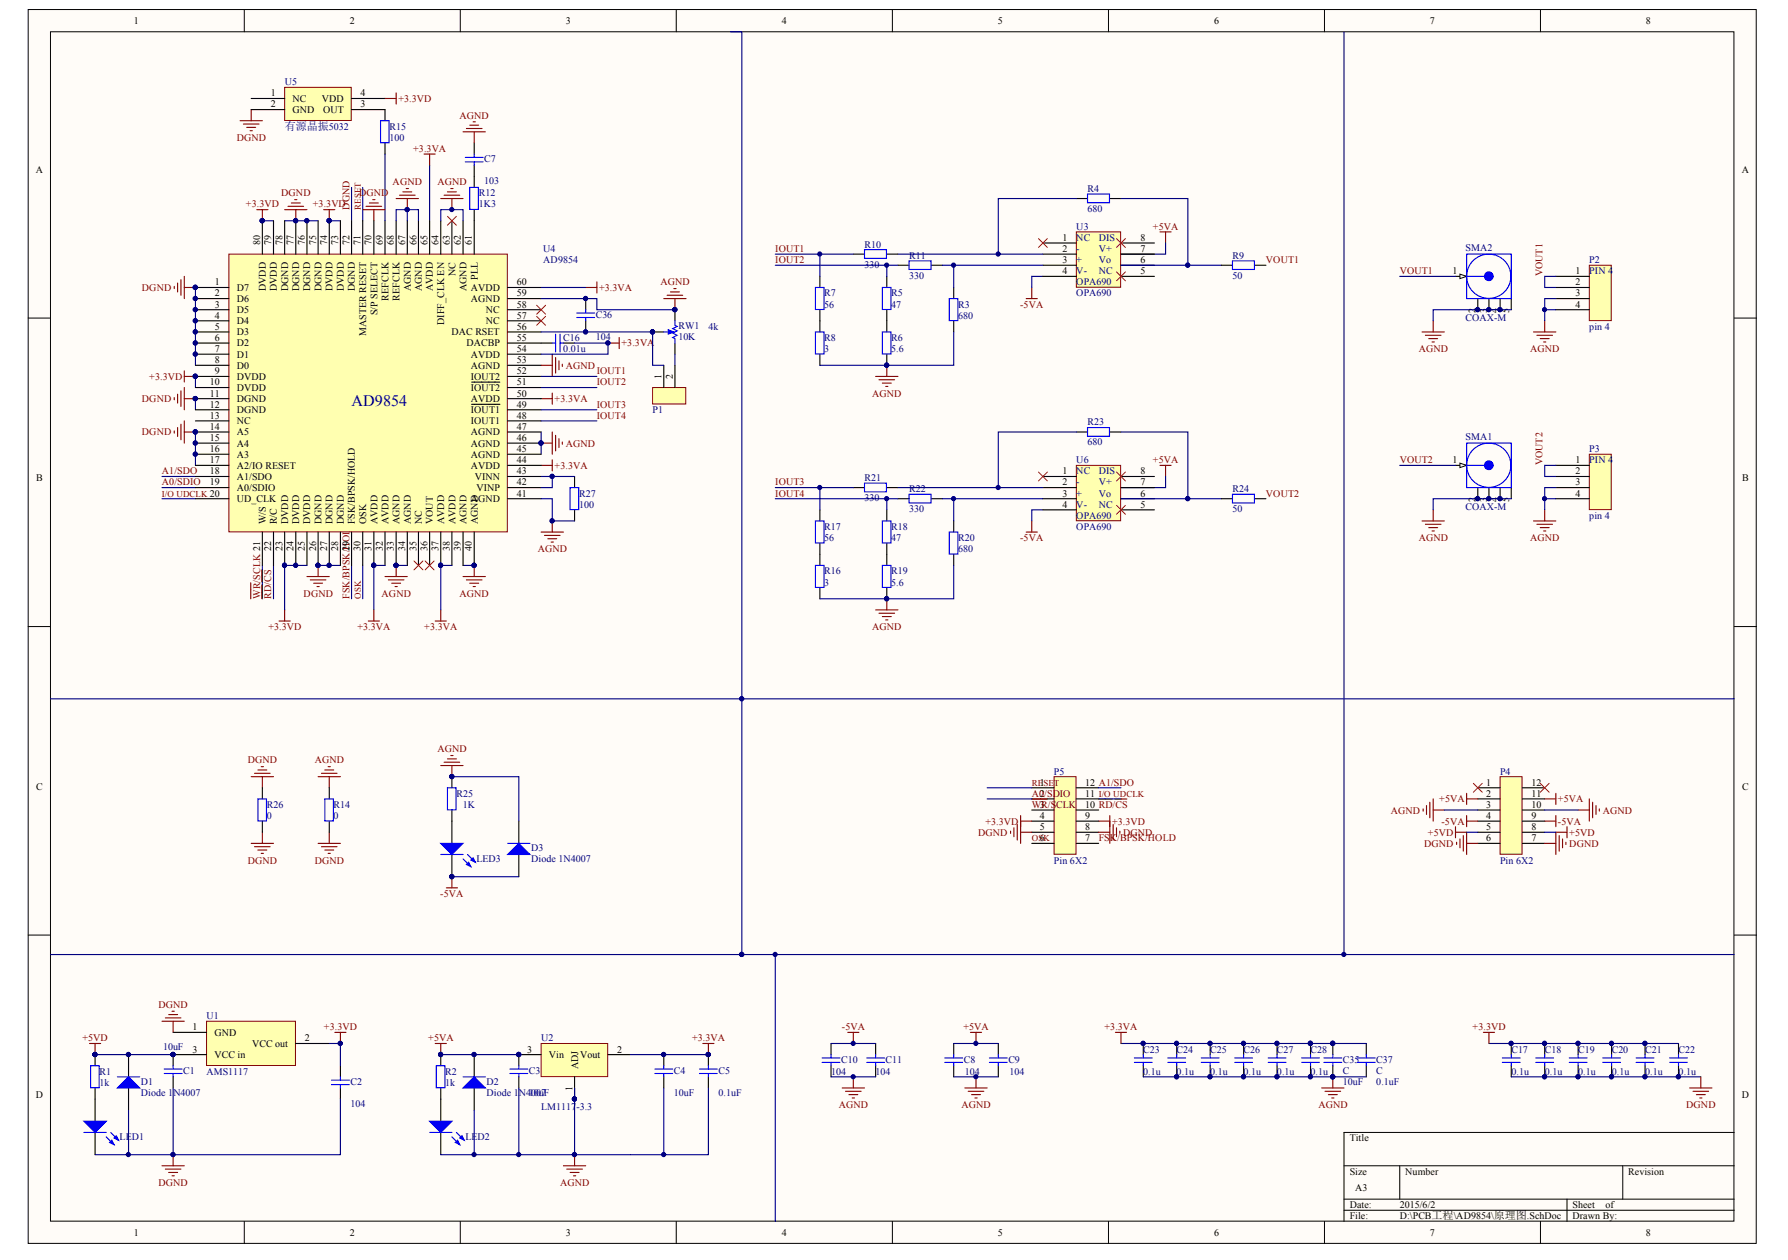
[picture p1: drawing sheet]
<svg xmlns="http://www.w3.org/2000/svg" width="287mm" height="202mm" viewBox="0 0 287 202" stroke-linecap="round" stroke-linejoin="round" font-family="sans-serif">
<defs><g id="words">
<text font-size="2.6" fill="#000080" x="56.4" y="65.2">AD9854</text>
<text font-size="1.8" fill="#000080" x="45.7" y="20.8">有源晶振5032</text>
<g font-size="1.6">
<text x="21.5" y="3.8">1</text>
<text x="56.1" y="3.8">2</text>
<text x="90.7" y="3.8">3</text>
<text x="125.4" y="3.8">4</text>
<text x="160.1" y="3.8">5</text>
<text x="194.7" y="3.8">6</text>
<text x="229.4" y="3.8">7</text>
<text x="264" y="3.8">8</text>
<text x="43.4" y="15.4">1</text>
<text x="43.4" y="17.2">2</text>
<text x="46.9" y="16.3">NC</text>
<text x="51.6" y="16.3">VDD</text>
<text x="57.8" y="17.2">3</text>
<text x="57.8" y="15.4">4</text>
<text x="46.9" y="18.1">GND</text>
<text x="51.8" y="18.1">OUT</text>
<text x="5.7" y="27.7">A</text>
<text x="279.4" y="27.7">A</text>
<text x="41.7" y="39.3" transform="rotate(-90 41.7 39.3)">80</text>
<text x="43.5" y="39.3" transform="rotate(-90 43.5 39.3)">79</text>
<text x="45.3" y="39.3" transform="rotate(-90 45.3 39.3)">78</text>
<text x="47.1" y="39.3" transform="rotate(-90 47.1 39.3)">77</text>
<text x="48.9" y="39.3" transform="rotate(-90 48.9 39.3)">76</text>
<text x="50.7" y="39.3" transform="rotate(-90 50.7 39.3)">75</text>
<text x="52.5" y="39.3" transform="rotate(-90 52.5 39.3)">74</text>
<text x="54.2" y="39.3" transform="rotate(-90 54.2 39.3)">73</text>
<text x="56.1" y="39.3" transform="rotate(-90 56.1 39.3)">72</text>
<text x="57.8" y="39.3" transform="rotate(-90 57.8 39.3)">71</text>
<text x="59.6" y="39.3" transform="rotate(-90 59.6 39.3)">70</text>
<text x="61.4" y="39.3" transform="rotate(-90 61.4 39.3)">69</text>
<text x="63.2" y="39.3" transform="rotate(-90 63.2 39.3)">68</text>
<text x="65" y="39.3" transform="rotate(-90 65 39.3)">67</text>
<text x="66.8" y="39.3" transform="rotate(-90 66.8 39.3)">66</text>
<text x="68.6" y="39.3" transform="rotate(-90 68.6 39.3)">65</text>
<text x="70.3" y="39.3" transform="rotate(-90 70.3 39.3)">64</text>
<text x="72.2" y="39.3" transform="rotate(-90 72.2 39.3)">63</text>
<text x="73.9" y="39.3" transform="rotate(-90 73.9 39.3)">62</text>
<text x="75.7" y="39.3" transform="rotate(-90 75.7 39.3)">61</text>
<text x="170.4" y="38.6">1</text>
<text x="170.4" y="40.4">2</text>
<text x="183" y="40.4">7</text>
<text x="183" y="38.6">8</text>
<text x="34.5" y="45.8">1</text>
<text x="34.5" y="47.5">2</text>
<text x="38" y="46.7">D7</text>
<text x="42.6" y="46.7" transform="rotate(-90 42.6 46.7)">DVDD</text>
<text x="44.4" y="46.7" transform="rotate(-90 44.4 46.7)">DVDD</text>
<text x="46.2" y="46.7" transform="rotate(-90 46.2 46.7)">DGND</text>
<text x="48" y="46.7" transform="rotate(-90 48 46.7)">DGND</text>
<text x="49.8" y="46.7" transform="rotate(-90 49.8 46.7)">DGND</text>
<text x="51.6" y="46.7" transform="rotate(-90 51.6 46.7)">DGND</text>
<text x="53.4" y="46.7" transform="rotate(-90 53.4 46.7)">DVDD</text>
<text x="55.2" y="46.7" transform="rotate(-90 55.2 46.7)">DVDD</text>
<text x="56.9" y="46.7" transform="rotate(-90 56.9 46.7)">DGND</text>
<text x="65.9" y="46.7" transform="rotate(-90 65.9 46.7)">AGND</text>
<text x="67.7" y="46.7" transform="rotate(-90 67.7 46.7)">AGND</text>
<text x="69.4" y="46.7" transform="rotate(-90 69.4 46.7)">AVDD</text>
<text x="73" y="44.2" transform="rotate(-90 73 44.2)">NC</text>
<text x="74.8" y="46.7" transform="rotate(-90 74.8 46.7)">AGND</text>
<text x="75.5" y="46.7">AVDD</text>
<text x="76.6" y="44.9" transform="rotate(-90 76.6 44.9)">PLL</text>
<text x="82.9" y="47.5">59</text>
<text x="82.9" y="45.8">60</text>
<text x="170.4" y="42.2">3</text>
<text x="170.4" y="44">4</text>
<text x="183" y="44">5</text>
<text x="183" y="42.2">6</text>
<text x="233" y="44">1</text>
<text x="252.7" y="44">1</text>
<text x="252.7" y="45.8">2</text>
<text x="252.7" y="47.5">3</text>
<text x="34.5" y="49.4">3</text>
<text x="34.5" y="51.1">4</text>
<text x="34.5" y="52.9">5</text>
<text x="38" y="48.4">D6</text>
<text x="38" y="50.2">D5</text>
<text x="38" y="52">D4</text>
<text x="38" y="53.8">D3</text>
<text x="58.7" y="53.9" transform="rotate(-90 58.7 53.9)">MASTER RESET</text>
<text x="60.5" y="50.6" transform="rotate(-90 60.5 50.6)">S/P SELECT</text>
<text x="62.3" y="48.2" transform="rotate(-90 62.3 48.2)">REFCLK</text>
<text x="64.1" y="48.2" transform="rotate(-90 64.1 48.2)">REFCLK</text>
<text x="71.3" y="52.1" transform="rotate(-90 71.3 52.1)">DIFF_CLK EN</text>
<text x="72.4" y="53.8">DAC RSET</text>
<text x="75.5" y="48.4">AGND</text>
<text x="77.9" y="52">NC</text>
<text x="77.9" y="50.2">NC</text>
<text x="82.9" y="52.9">56</text>
<text x="82.9" y="51.1">57</text>
<text x="82.9" y="49.4">58</text>
<text x="236.7" y="50.2" transform="rotate(-90 236.7 50.2)">2</text>
<text x="238.5" y="50.2" transform="rotate(-90 238.5 50.2)">3</text>
<text x="240.3" y="50.2" transform="rotate(-90 240.3 50.2)">4</text>
<text x="242.1" y="50.2" transform="rotate(-90 242.1 50.2)">5</text>
<text x="252.7" y="49.4">4</text>
<text x="34.5" y="54.7">6</text>
<text x="34.5" y="56.5">7</text>
<text x="34.5" y="58.3">8</text>
<text x="38" y="55.6">D2</text>
<text x="38" y="57.4">D1</text>
<text x="38" y="59.2">D0</text>
<text x="74.8" y="55.6">DACBP</text>
<text x="75.5" y="59.2">AGND</text>
<text x="75.5" y="57.4">AVDD</text>
<text x="82.9" y="58.3">53</text>
<text x="82.9" y="56.5">54</text>
<text x="82.9" y="54.7">55</text>
<text x="33.7" y="61.8">10</text>
<text x="33.7" y="63.6">11</text>
<text x="33.7" y="65.4">12</text>
<text x="34.5" y="60">9</text>
<text x="38" y="60.9">DVDD</text>
<text x="38" y="62.7">DVDD</text>
<text x="38" y="64.5">DGND</text>
<text x="75.5" y="64.5">AVDD</text>
<text x="75.5" y="62.7">IOUT2</text>
<text x="75.5" y="60.9">IOUT2</text>
<text x="82.9" y="65.4">49</text>
<text x="82.9" y="63.6">50</text>
<text x="82.9" y="61.8">51</text>
<text x="82.9" y="60">52</text>
<text x="106.1" y="60.8" transform="rotate(-90 106.1 60.8)">1</text>
<text x="107.9" y="60.8" transform="rotate(-90 107.9 60.8)">2</text>
<text x="33.7" y="67.2">13</text>
<text x="33.7" y="68.9">14</text>
<text x="33.7" y="70.7">15</text>
<text x="38" y="66.3">DGND</text>
<text x="38" y="68.1">NC</text>
<text x="38" y="69.8">A5</text>
<text x="38" y="71.7">A4</text>
<text x="75.5" y="71.7">AGND</text>
<text x="75.5" y="69.8">AGND</text>
<text x="75.5" y="68.1">IOUT1</text>
<text x="75.5" y="66.3">IOUT1</text>
<text x="82.9" y="70.7">46</text>
<text x="82.9" y="68.9">47</text>
<text x="82.9" y="67.2">48</text>
<text x="5.8" y="77.2">B</text>
<text x="33.7" y="72.5">16</text>
<text x="33.7" y="74.3">17</text>
<text x="33.7" y="76.1">18</text>
<text x="33.7" y="77.9">19</text>
<text x="38" y="73.4">A3</text>
<text x="38" y="75.2">A2/IO RESET</text>
<text x="38" y="77">A1/SDO</text>
<text x="75.5" y="75.2">AVDD</text>
<text x="75.5" y="73.4">AGND</text>
<text x="76.2" y="77">VINN</text>
<text x="82.9" y="77.9">42</text>
<text x="82.9" y="76.1">43</text>
<text x="82.9" y="74.3">44</text>
<text x="82.9" y="72.5">45</text>
<text x="170.4" y="76.1">1</text>
<text x="170.4" y="77.9">2</text>
<text x="183" y="77.9">7</text>
<text x="183" y="76.1">8</text>
<text x="233" y="74.3">1</text>
<text x="252.7" y="74.3">1</text>
<text x="252.7" y="76.1">2</text>
<text x="252.7" y="77.9">3</text>
<text x="279.4" y="77.2">B</text>
<text x="38" y="78.8">A0/SDIO</text>
<text x="38" y="80.6">UD_CLK</text>
<text x="75.5" y="80.6">AGND</text>
<text x="76.4" y="78.8">VINP</text>
<text x="82.9" y="79.7">41</text>
<text x="170.4" y="79.7">3</text>
<text x="170.4" y="81.4">4</text>
<text x="183" y="81.4">5</text>
<text x="183" y="79.7">6</text>
<text x="236.7" y="80.5" transform="rotate(-90 236.7 80.5)">2</text>
<text x="238.5" y="80.5" transform="rotate(-90 238.5 80.5)">3</text>
<text x="240.3" y="80.5" transform="rotate(-90 240.3 80.5)">4</text>
<text x="242.1" y="80.5" transform="rotate(-90 242.1 80.5)">5</text>
<text x="252.7" y="79.7">4</text>
<text x="42.6" y="84.1" transform="rotate(-90 42.6 84.1)">W/S</text>
<text x="43.5" y="88.4" transform="rotate(-90 43.5 88.4)">22</text>
<text x="44.4" y="84.1" transform="rotate(-90 44.4 84.1)">R/C</text>
<text x="45.3" y="88.4" transform="rotate(-90 45.3 88.4)">23</text>
<text x="46.2" y="84.1" transform="rotate(-90 46.2 84.1)">DVDD</text>
<text x="47.1" y="88.4" transform="rotate(-90 47.1 88.4)">24</text>
<text x="48" y="84.1" transform="rotate(-90 48 84.1)">DVDD</text>
<text x="48.9" y="88.4" transform="rotate(-90 48.9 88.4)">25</text>
<text x="49.8" y="84.1" transform="rotate(-90 49.8 84.1)">DVDD</text>
<text x="50.7" y="88.4" transform="rotate(-90 50.7 88.4)">26</text>
<text x="51.6" y="84.1" transform="rotate(-90 51.6 84.1)">DGND</text>
<text x="52.5" y="88.4" transform="rotate(-90 52.5 88.4)">27</text>
<text x="53.4" y="84.1" transform="rotate(-90 53.4 84.1)">DGND</text>
<text x="54.2" y="88.4" transform="rotate(-90 54.2 88.4)">28</text>
<text x="55.2" y="84.1" transform="rotate(-90 55.2 84.1)">DGND</text>
<text x="56.9" y="84.1" transform="rotate(-90 56.9 84.1)">FSK/BPSK/HOLD</text>
<text x="57.8" y="88.4" transform="rotate(-90 57.8 88.4)">30</text>
<text x="58.7" y="84.1" transform="rotate(-90 58.7 84.1)">OSK</text>
<text x="59.6" y="88.4" transform="rotate(-90 59.6 88.4)">31</text>
<text x="60.5" y="84.1" transform="rotate(-90 60.5 84.1)">AVDD</text>
<text x="61.4" y="88.4" transform="rotate(-90 61.4 88.4)">32</text>
<text x="62.3" y="84.1" transform="rotate(-90 62.3 84.1)">AVDD</text>
<text x="63.2" y="88.4" transform="rotate(-90 63.2 88.4)">33</text>
<text x="64.1" y="84.1" transform="rotate(-90 64.1 84.1)">AGND</text>
<text x="65" y="88.4" transform="rotate(-90 65 88.4)">34</text>
<text x="65.9" y="84.1" transform="rotate(-90 65.9 84.1)">AGND</text>
<text x="66.8" y="88.4" transform="rotate(-90 66.8 88.4)">35</text>
<text x="67.7" y="84.1" transform="rotate(-90 67.7 84.1)">NC</text>
<text x="68.6" y="88.4" transform="rotate(-90 68.6 88.4)">36</text>
<text x="69.4" y="84.1" transform="rotate(-90 69.4 84.1)">VOUT</text>
<text x="70.3" y="88.4" transform="rotate(-90 70.3 88.4)">37</text>
<text x="71.3" y="84.1" transform="rotate(-90 71.3 84.1)">AVDD</text>
<text x="72.2" y="88.4" transform="rotate(-90 72.2 88.4)">38</text>
<text x="73" y="84.1" transform="rotate(-90 73 84.1)">AVDD</text>
<text x="73.9" y="88.4" transform="rotate(-90 73.9 88.4)">39</text>
<text x="74.8" y="84.1" transform="rotate(-90 74.8 84.1)">AGND</text>
<text x="75.7" y="88.4" transform="rotate(-90 75.7 88.4)">40</text>
<text x="76.6" y="84.1" transform="rotate(-90 76.6 84.1)">AGND</text>
<text x="5.8" y="126.7">C</text>
<text x="166.8" y="126">1</text>
<text x="166.8" y="127.8">2</text>
<text x="166.8" y="129.6">3</text>
<text x="166.8" y="131.4">4</text>
<text x="174.1" y="131.4">9</text>
<text x="174.1" y="129.6">10 RD/CS</text>
<text x="174.1" y="127.8">11 I/O UDCLK</text>
<text x="174.1" y="126">12 A1/SDO</text>
<text x="238.4" y="126">1</text>
<text x="238.4" y="127.8">2</text>
<text x="238.4" y="129.6">3</text>
<text x="238.4" y="131.4">4</text>
<text x="245.6" y="131.4">9</text>
<text x="245.6" y="129.6">10</text>
<text x="245.6" y="127.8">11</text>
<text x="245.6" y="126">12</text>
<text x="279.4" y="126.7">C</text>
<text x="166.8" y="133.2">5</text>
<text x="166.8" y="134.9">6</text>
<text x="174.1" y="134.9">7</text>
<text x="174.1" y="133.2">8</text>
<text x="238.4" y="133.2">5</text>
<text x="238.4" y="134.9">6</text>
<text x="245.6" y="134.9">7</text>
<text x="245.6" y="133.2">8</text>
<text x="30.9" y="165.3">1</text>
<text x="34.4" y="166.2">GND</text>
<text x="40.4" y="168">VCC out</text>
<text x="48.9" y="167">2</text>
<text x="30.9" y="168.9">3</text>
<text x="34.4" y="169.7">VCC in</text>
<text x="84.6" y="168.9">3</text>
<text x="88" y="169.7">Vin</text>
<text x="92.7" y="171.5" transform="rotate(-90 92.7 171.5)">ADJ</text>
<text x="93.1" y="169.7">Vout</text>
<text x="99" y="168.9">2</text>
<text x="5.7" y="176.2">D</text>
<text x="91.8" y="175" transform="rotate(-90 91.8 175)">1</text>
<text x="279.4" y="176.2">D</text>
<text x="216.5" y="183.1">Title</text>
<text x="216.5" y="188.4">Size</text>
<text x="217.4" y="191.2">A3</text>
<text x="225.4" y="188.4">Number</text>
<text x="261.2" y="188.4">Revision</text>
<text x="216.5" y="193.8">Date:</text>
<text x="216.5" y="195.6">File:</text>
<text x="224.5" y="193.8">2015/6/2</text>
<text x="224.5" y="195.6">D:\PCB工程\AD9854\原理图.SchDoc</text>
<text x="252.2" y="193.8">Sheet</text>
<text x="252.2" y="195.6">Drawn By:</text>
<text x="257.5" y="193.8">of</text>
<text x="21.5" y="198.3">1</text>
<text x="56.1" y="198.3">2</text>
<text x="90.7" y="198.3">3</text>
<text x="125.4" y="198.3">4</text>
<text x="160.1" y="198.3">5</text>
<text x="194.7" y="198.3">6</text>
<text x="229.4" y="198.3">7</text>
<text x="264" y="198.3">8</text>
</g>
<g font-size="1.6" fill="#000080">
<text x="45.7" y="13.7">U5</text>
<text x="62.5" y="22.6">100</text>
<text x="62.5" y="20.8">R15</text>
<text x="77.7" y="29.6">103</text>
<text x="77.7" y="26">C7</text>
<text x="76.8" y="31.5">R12</text>
<text x="76.8" y="33.3">1K3</text>
<text x="174.5" y="34">680</text>
<text x="174.5" y="30.8">R4</text>
<text x="87.1" y="40.4">U4</text>
<text x="138.7" y="39.7">R10</text>
<text x="145.8" y="41.5">R11</text>
<text x="172.6" y="38.6">NC</text>
<text x="172.6" y="40.4">-</text>
<text x="172.6" y="36.9">U3</text>
<text x="176.2" y="40.4">V+</text>
<text x="176.2" y="38.6">DIS</text>
<text x="197.7" y="41.5">R9</text>
<text x="235.1" y="40.2">SMA2</text>
<text x="87.1" y="42.2">AD9854</text>
<text x="132.2" y="47.5">R7</text>
<text x="138.7" y="42.9">330</text>
<text x="143" y="47.5">R5</text>
<text x="145.8" y="44.7">330</text>
<text x="172.6" y="42.2">+</text>
<text x="172.6" y="44">V-</text>
<text x="172.6" y="45.8">OPA690</text>
<text x="172.6" y="47.5">OPA690</text>
<text x="176.2" y="44">NC</text>
<text x="176.2" y="42.2">Vo</text>
<text x="197.7" y="44.7">50</text>
<text x="254.9" y="44">PIN 4</text>
<text x="254.9" y="42.2">P2</text>
<text x="95.6" y="51">C36</text>
<text x="108.8" y="52.7">RW1</text>
<text x="113.6" y="52.9">4k</text>
<text x="132.2" y="49.4">56</text>
<text x="143" y="49.4">47</text>
<text x="153.7" y="51.1">680</text>
<text x="153.7" y="49.4">R3</text>
<text x="235.1" y="51.5">COAX-M</text>
<text x="254.9" y="52.9">pin 4</text>
<text x="90.4" y="54.7">C16</text>
<text x="90.4" y="56.5">0.01u</text>
<text x="95.6" y="54.5">104</text>
<text x="108.8" y="54.5">10K</text>
<text x="132.2" y="56.5">3</text>
<text x="132.2" y="54.7">R8</text>
<text x="143" y="56.5">5.6</text>
<text x="143" y="54.7">R6</text>
<text x="104.7" y="66.3">P1</text>
<text x="174.5" y="71.4">680</text>
<text x="174.5" y="68.2">R23</text>
<text x="235.1" y="70.6">SMA1</text>
<text x="138.7" y="77.2">R21</text>
<text x="172.6" y="76.1">NC</text>
<text x="172.6" y="77.9">-</text>
<text x="172.6" y="74.3">U6</text>
<text x="176.2" y="77.9">V+</text>
<text x="176.2" y="76.1">DIS</text>
<text x="254.9" y="74.3">PIN 4</text>
<text x="254.9" y="72.5">P3</text>
<text x="92.9" y="81.4">100</text>
<text x="92.9" y="79.7">R27</text>
<text x="138.7" y="80.4">330</text>
<text x="145.8" y="82.2">330</text>
<text x="145.8" y="79">R22</text>
<text x="172.6" y="79.7">+</text>
<text x="172.6" y="81.4">V-</text>
<text x="172.6" y="83.2">OPA690</text>
<text x="176.2" y="81.4">NC</text>
<text x="176.2" y="79.7">Vo</text>
<text x="197.7" y="82.2">50</text>
<text x="197.7" y="79">R24</text>
<text x="235.1" y="81.8">COAX-M</text>
<text x="254.9" y="83.2">pin 4</text>
<text x="132.2" y="86.8">56</text>
<text x="132.2" y="85">R17</text>
<text x="143" y="86.8">47</text>
<text x="143" y="85">R18</text>
<text x="153.7" y="88.6">680</text>
<text x="153.7" y="86.8">R20</text>
<text x="172.6" y="85">OPA690</text>
<text x="132.2" y="93.9">3</text>
<text x="132.2" y="92.1">R16</text>
<text x="143" y="93.9">5.6</text>
<text x="143" y="92.1">R19</text>
<text x="169.1" y="124.3">P5</text>
<text x="240.6" y="124.3">P4</text>
<text x="42.8" y="129.6">R26</text>
<text x="42.8" y="131.4">0</text>
<text x="53.5" y="129.6">R14</text>
<text x="53.5" y="131.4">0</text>
<text x="73.2" y="127.8">R25</text>
<text x="74.3" y="129.6">1K</text>
<text x="85.2" y="136.6">D3</text>
<text x="76.4" y="138.3">LED3</text>
<text x="85.2" y="138.3">Diode 1N4007</text>
<text x="169.1" y="138.5">Pin 6X2</text>
<text x="240.6" y="138.5">Pin 6X2</text>
<text x="33.1" y="163.5">U1</text>
<text x="86.8" y="167">U2</text>
<text x="16" y="172.4">R1</text>
<text x="26.1" y="168.5">10uF</text>
<text x="29.4" y="172.2">C1</text>
<text x="33.1" y="172.4">AMS1117</text>
<text x="71.4" y="172.4">R2</text>
<text x="84.8" y="172.2">C3</text>
<text x="108.1" y="172.2">C4</text>
<text x="115.2" y="172.2">C5</text>
<text x="133.3" y="172.4">104</text>
<text x="134.9" y="170.5">C10</text>
<text x="140.5" y="172.4">104</text>
<text x="142.1" y="170.5">C11</text>
<text x="154.6" y="170.5">C8</text>
<text x="154.8" y="172.4">104</text>
<text x="161.8" y="170.5">C9</text>
<text x="161.9" y="172.4">104</text>
<text x="183.4" y="168.9">C23</text>
<text x="183.4" y="172.4">0.1u</text>
<text x="188.7" y="168.9">C24</text>
<text x="188.7" y="172.4">0.1u</text>
<text x="194.1" y="168.9">C25</text>
<text x="194.1" y="172.4">0.1u</text>
<text x="199.5" y="168.9">C26</text>
<text x="199.5" y="172.4">0.1u</text>
<text x="204.8" y="168.9">C27</text>
<text x="204.8" y="172.4">0.1u</text>
<text x="210.2" y="168.9">C28</text>
<text x="210.2" y="172.4">0.1u</text>
<text x="215.4" y="170.5">C35</text>
<text x="215.4" y="172.2">C</text>
<text x="220.8" y="170.5">C37</text>
<text x="220.8" y="172.2">C</text>
<text x="242.4" y="168.9">C17</text>
<text x="242.4" y="172.4">0.1u</text>
<text x="247.8" y="168.9">C18</text>
<text x="247.8" y="172.4">0.1u</text>
<text x="253.2" y="168.9">C19</text>
<text x="253.2" y="172.4">0.1u</text>
<text x="258.5" y="168.9">C20</text>
<text x="258.5" y="172.4">0.1u</text>
<text x="263.9" y="168.9">C21</text>
<text x="263.9" y="172.4">0.1u</text>
<text x="269.3" y="168.9">C22</text>
<text x="269.3" y="172.4">0.1u</text>
<text x="16" y="174.2">1k</text>
<text x="22.6" y="174">D1</text>
<text x="22.6" y="175.8">Diode 1N4007</text>
<text x="56.2" y="177.6">104</text>
<text x="56.2" y="174">C2</text>
<text x="71.4" y="174.2">1k</text>
<text x="78" y="174">D2</text>
<text x="78" y="175.8">Diode 1N4007</text>
<text x="84.8" y="175.8">10uF</text>
<text x="86.8" y="178.1">LM1117-3.3</text>
<text x="108.1" y="175.8">10uF</text>
<text x="115.2" y="175.8">0.1uF</text>
<text x="215.4" y="174">10uF</text>
<text x="220.8" y="174">0.1uF</text>
<text x="19.2" y="182.9">LED1</text>
<text x="74.6" y="182.9">LED2</text>
</g>
<g font-size="1.6" fill="#800000">
<text x="63.9" y="16.3">+3.3VD</text>
<text x="38" y="22.6">DGND</text>
<text x="73.7" y="19">AGND</text>
<text x="63" y="29.7">AGND</text>
<text x="66.3" y="24.4">+3.3VA</text>
<text x="70.2" y="29.7">AGND</text>
<text x="39.5" y="33.3">+3.3VD</text>
<text x="45.1" y="31.5">DGND</text>
<text x="50.2" y="33.3">+3.3VD</text>
<text x="56.1" y="33.6" transform="rotate(-90 56.1 33.6)">DGND</text>
<text x="57.6" y="31.5">DGND</text>
<text x="124.4" y="40.4">IOUT1</text>
<text x="184.9" y="36.9">+5VA</text>
<text x="22.8" y="46.7">DGND</text>
<text x="96.1" y="46.7">+3.3VA</text>
<text x="105.9" y="45.8">AGND</text>
<text x="124.4" y="42.2">IOUT2</text>
<text x="203.1" y="42.2">VOUT1</text>
<text x="224.5" y="44">VOUT1</text>
<text x="247.4" y="44.3" transform="rotate(-90 247.4 44.3)">VOUT1</text>
<text x="163.7" y="49.4">-5VA</text>
<text x="90.7" y="59.2">AGND</text>
<text x="99.7" y="55.6">+3.3VA</text>
<text x="227.6" y="56.5">AGND</text>
<text x="245.4" y="56.5">AGND</text>
<text x="22.8" y="64.5">DGND</text>
<text x="24" y="60.9">+3.3VD</text>
<text x="89" y="64.5">+3.3VA</text>
<text x="95.7" y="60">IOUT1</text>
<text x="95.7" y="61.8">IOUT2</text>
<text x="95.7" y="65.4">IOUT3</text>
<text x="139.9" y="63.6">AGND</text>
<text x="22.8" y="69.8">DGND</text>
<text x="90.7" y="71.7">AGND</text>
<text x="95.7" y="67.2">IOUT4</text>
<text x="26" y="76.1">A1/SDO</text>
<text x="26" y="77.9">A0/SDIO</text>
<text x="89" y="75.2">+3.3VA</text>
<text x="124.4" y="77.9">IOUT3</text>
<text x="184.9" y="74.3">+5VA</text>
<text x="224.5" y="74.3">VOUT2</text>
<text x="247.4" y="74.6" transform="rotate(-90 247.4 74.6)">VOUT2</text>
<text x="124.4" y="79.7">IOUT4</text>
<text x="203.1" y="79.7">VOUT2</text>
<text x="56.1" y="84.9" transform="rotate(-90 56.1 84.9)">D</text>
<text x="86.3" y="88.6">AGND</text>
<text x="163.7" y="86.8">-5VA</text>
<text x="227.6" y="86.8">AGND</text>
<text x="245.4" y="86.8">AGND</text>
<text x="48.7" y="95.7">DGND</text>
<text x="61.2" y="95.7">AGND</text>
<text x="73.7" y="95.7">AGND</text>
<text x="41.7" y="96.1" transform="rotate(-90 41.7 96.1)">WR/SCLK 21</text>
<text x="43" y="101.1">+3.3VD</text>
<text x="43.5" y="96.1" transform="rotate(-90 43.5 96.1)">RD/CS</text>
<text x="56.1" y="96.1" transform="rotate(-90 56.1 96.1)">FSK/BPSK/2H9OL</text>
<text x="57.3" y="101.1">+3.3VA</text>
<text x="68.1" y="101.1">+3.3VA</text>
<text x="139.9" y="101.1">AGND</text>
<text x="39.8" y="122.4">DGND</text>
<text x="50.5" y="122.4">AGND</text>
<text x="70.2" y="120.7">AGND</text>
<text x="165.5" y="127.8">A0/SDIO</text>
<text x="165.5" y="129.6">WR/SCLK</text>
<text x="223.1" y="130.5">AGND</text>
<text x="230.9" y="128.7">+5VA</text>
<text x="249.9" y="128.7">+5VA</text>
<text x="257.1" y="130.5">AGND</text>
<text x="156.9" y="134.1">DGND</text>
<text x="158.1" y="132.3">+3.3VD</text>
<text x="176.2" y="134.9">FSK/BPSK/HOLD</text>
<text x="178.4" y="132.3">+3.3VD</text>
<text x="180.2" y="134.1">DGND</text>
<text x="228.5" y="135.8">DGND</text>
<text x="229" y="134.1">+5VD</text>
<text x="231.2" y="132.3">-5VA</text>
<text x="249.9" y="132.3">-5VA</text>
<text x="251.7" y="135.8">DGND</text>
<text x="251.7" y="134.1">+5VD</text>
<text x="39.8" y="138.5">DGND</text>
<text x="50.5" y="138.5">DGND</text>
<text x="70.6" y="143.9">-5VA</text>
<text x="25.4" y="161.7">DGND</text>
<text x="13.2" y="167">+5VD</text>
<text x="52" y="165.3">+3.3VD</text>
<text x="68.7" y="167">+5VA</text>
<text x="111" y="167">+3.3VA</text>
<text x="135.1" y="165.3">-5VA</text>
<text x="154.5" y="165.3">+5VA</text>
<text x="177.2" y="165.3">+3.3VA</text>
<text x="236.2" y="165.3">+3.3VD</text>
<text x="134.5" y="177.8">AGND</text>
<text x="154.2" y="177.8">AGND</text>
<text x="211.5" y="177.8">AGND</text>
<text x="270.5" y="177.8">DGND</text>
<text x="25.4" y="190.3">DGND</text>
<text x="89.9" y="190.3">AGND</text>
</g>
<g font-size="1.4" fill="#800000">
<text x="57.9" y="33.6" transform="rotate(-90 57.9 33.6)">RESET</text>
<text x="26" y="79.7">I/O UDCLK 20</text>
<text x="57.9" y="96.1" transform="rotate(-90 57.9 96.1)">OSK</text>
<text x="165.5" y="126.1">RESET</text>
<text x="165.5" y="135">OSK</text>
</g>
</g></defs>
<g fill="#fffcf8" stroke="#000" stroke-width=".16">
<path d="M4.5 1.5h277.2v198h-277.2z"/>
<path d="M8.1 5.1h270v190.8h-270z"/>
</g>
<g fill="none" stroke="#000" stroke-width=".16">
<path d="M39.2 1.5v3.6M73.8 1.5v3.6M108.5 1.5v3.6M143.1 1.5v3.6M177.8 1.5v3.6M212.5 1.5v3.6M247.1 1.5v3.6M4.5 51h3.6M278.2 51h3.6M4.5 100.5h3.6M278.2 100.5h3.6M4.5 150h3.6"/>
<path d="M278.2 150h3.6M39.2 195.9v3.6M73.8 195.9v3.6M108.5 195.9v3.6M143.1 195.9v3.6M177.8 195.9v3.6M212.5 195.9v3.6M215.6 187h62.6M215.6 192.4h62.6M215.6 194.2h62.6M224.5 187v5.4M247.1 195.9v3.6"/>
<path d="M251.4 192.4v3.5M260.3 187v5.4M278.2 181.7h-62.6v14.2"/>
</g>
<g fill="none" stroke="#000080" stroke-width=".18">
<path d="M42.1 35.4h1.8M45.7 35.4h5.3M52.8 35.4h1.8M56.4 30.1v5.3M58.2 30.1v5.3M61.8 24.7v10.7M68.9 26.5v8.9M26 76.4h5.4M26 78.2h5.4M31.4 60.4v1.8M31.4 64v1.7M86.8 69.3v3.6"/>
<path d="M26 80h5.4M42.1 90.7v5.4M43.9 90.7v5.4M51 90.7h3.6M58.2 90.7v5.4M63.5 90.7h1.8M74.3 90.7h1.8M179.8 167.4h30.4M183.4 172.8h30.4M238.8 167.4h30.4M242.4 172.8h30.4"/>
</g>
<g fill="#000080" stroke="#000080" stroke-width=".16">
<circle cx="76" cy="90.7" r=".33"/>
<circle cx="52.8" cy="35.4" r=".33"/>
<circle cx="42.1" cy="35.4" r=".33"/>
<circle cx="31.3" cy="60.4" r=".33"/>
<circle cx="31.3" cy="63.9" r=".33"/>
<circle cx="51" cy="90.7" r=".33"/>
<circle cx="63.5" cy="90.7" r=".33"/>
<circle cx="108.2" cy="49.7" r=".33"/>
<circle cx="97.5" cy="55" r=".33"/>
<circle cx="88.6" cy="83.6" r=".33"/>
<circle cx="86.8" cy="71.1" r=".33"/>
<circle cx="47.4" cy="35.4" r=".33"/>
<circle cx="65.3" cy="33.6" r=".33"/>
<circle cx="242.4" cy="167.4" r=".33"/>
<circle cx="247.8" cy="172.7" r=".33"/>
<circle cx="247.8" cy="167.4" r=".33"/>
<circle cx="253.1" cy="172.7" r=".33"/>
<circle cx="253.1" cy="167.4" r=".33"/>
<circle cx="258.5" cy="172.7" r=".33"/>
<circle cx="258.5" cy="167.4" r=".33"/>
<circle cx="263.8" cy="172.7" r=".33"/>
<circle cx="263.8" cy="167.4" r=".33"/>
<circle cx="269.2" cy="172.7" r=".33"/>
<circle cx="183.4" cy="167.4" r=".33"/>
<circle cx="188.7" cy="172.7" r=".33"/>
<circle cx="188.7" cy="167.4" r=".33"/>
<circle cx="194.1" cy="172.7" r=".33"/>
<circle cx="194.1" cy="167.4" r=".33"/>
<circle cx="199.5" cy="172.7" r=".33"/>
<circle cx="199.5" cy="167.4" r=".33"/>
<circle cx="204.8" cy="172.7" r=".33"/>
<circle cx="204.8" cy="167.4" r=".33"/>
<circle cx="210.2" cy="172.7" r=".33"/>
<circle cx="210.2" cy="167.4" r=".33"/>
<circle cx="213.8" cy="172.7" r=".33"/>
<circle cx="72.5" cy="33.6" r=".33"/>
</g>
<g fill="none" stroke="#800000" stroke-width=".18">
<path d="M38.5 19.4h3.6M39 19.9h2.5M40.3 17.6v1.8M39.6 20.4h1.4M40.1 21h.4M41.2 33.6h1.8M42.1 33.6v1.8M45.7 33.6h3.5M46.2 33.1h2.5M46.7 32.6h1.5M47.3 32h.3M47.4 33.6v1.8"/>
<path d="M51.9 33.6h1.8M52.8 33.6v1.8M63.5 31.9h3.6M64.1 31.3h2.5M64.6 30.8h1.5M65.2 30.2h.3M65.3 31.9v1.7M70.7 31.9h3.6M71.2 31.3h2.5M71.8 30.8h1.4M72.3 30.2h.4M72.5 31.9v1.7"/>
<path d="M29.6 59.5v1.8M86.8 58.6h1.8M88.6 56.8v3.6M89.1 57.4v2.5M89.7 57.9v1.4M90.2 58.4v.4M94 46.1h1.7M95.7 45.2v1.8M97.5 55h1.8M99.3 54.1v1.8M106.5 47.9h3.6M107 47.4h2.5"/>
<path d="M107.5 46.8h1.5M108.1 46.3h.3M108.3 47.9v1.8M28 63.8v.3M28.5 63.2v1.5M29 62.7v2.5M29.6 62.2v3.5M29.6 60.4h1.8M29.6 64h1.8M86.8 64h1.8M86.8 71.1h1.8M86.8 74.7h1.8"/>
<path d="M88.6 63.1v1.7M88.6 69.3v3.6M88.6 73.8v1.8M89.1 69.8v2.5M89.7 70.4v1.4M90.2 70.9v.4M40.2 93.5v2.6M42 91.4v2M42 93.8v2.3M44.8 99.6h1.8M45.7 97.8v1.8M49.2 92.5h3.6"/>
<path d="M49.8 93h2.5M50.3 93.6h1.4M50.8 94.1h.4M51 90.7v1.8M61.8 92.5h3.5M62.3 93h2.5M62.8 93.6h1.5M63.4 94.1h.3M63.5 90.7v1.8M69.8 99.6h1.8M70.7 97.8v1.8M74.3 92.5h3.6"/>
<path d="M74.8 93h2.5M75.4 93.6h1.4M75.9 94.1h.3M76.1 90.7v1.8M86.8 85.4h3.6M87.3 85.9h2.5M87.9 86.4h1.4M88.4 87h.4M88.6 83.6v1.8M212 174.5h3.6M212.5 175.1h2.5M213.1 175.6h1.4"/>
<path d="M213.6 176.1h.4M213.8 172.8v1.7M271 174.5h3.6M271.6 175.1h2.5M272.1 175.6h1.4M272.6 176.1h.4M272.8 172.8v1.7"/>
</g>
<g fill="none" stroke="#000" stroke-width=".18">
<path d="M76.1 28.3v1.8M76.1 33.6v1.8M86.8 55h1.8M90.4 55h1.8M183.4 167.4v1.8M183.4 171v1.8M188.8 167.4v1.8M188.8 171v1.8M194.1 167.4v1.8M194.1 171v1.8M199.5 167.4v1.8M199.5 171v1.8"/>
<path d="M204.9 167.4v1.8M204.9 171v1.8M210.2 167.4v1.8M210.2 171v1.8M242.4 167.4v1.8M242.4 171v1.8M247.8 167.4v1.8M247.8 171v1.8M253.1 167.4v1.8M253.1 171v1.8M258.5 167.4v1.8M258.5 171v1.8"/>
<path d="M263.9 167.4v1.8M263.9 171v1.8M269.2 167.4v1.8M269.2 171v1.8"/>
</g>
<g fill="none" stroke="#00f" stroke-width=".18">
<path d="M75.4 30.1h1.3v3.5h-1.3zM88.6 55h.5M89.1 53.6v2.9M89.8 53.6v2.9M89.8 55h.6M182 170.4h2.8M182 169.7h2.8M183.4 169.2v.5M183.4 170.4v.6M187.3 170.4h2.9M187.3 169.7h2.9M188.8 169.2v.5"/>
<path d="M188.8 170.4v.6M192.7 170.4h2.9M192.7 169.7h2.9M194.1 169.2v.5M194.1 170.4v.6M198.1 170.4h2.8M198.1 169.7h2.8M199.5 169.2v.5M199.5 170.4v.6M203.4 170.4h2.9M203.4 169.7h2.9M204.9 169.2v.5"/>
<path d="M204.9 170.4v.6M208.8 170.4h2.8M208.8 169.7h2.8M210.2 169.2v.5M210.2 170.4v.6M241 170.4h2.8M241 169.7h2.8M242.4 169.2v.5M242.4 170.4v.6M246.4 170.4h2.8M246.4 169.7h2.8M247.8 169.2v.5"/>
<path d="M247.8 170.4v.6M251.7 170.4h2.9M251.7 169.7h2.9M253.1 169.2v.5M253.1 170.4v.6M257.1 170.4h2.8M257.1 169.7h2.8M258.5 169.2v.5M258.5 170.4v.6M262.4 170.4h2.9M262.4 169.7h2.9M263.9 169.2v.5"/>
<path d="M263.9 170.4v.6M267.8 170.4h2.9M267.8 169.7h2.9M269.2 169.2v.5M269.2 170.4v.6"/>
</g>
<path d="M45.7 14h10.6v5.3h-10.6z" fill="#ffffb0" stroke="#800000" stroke-width=".16"/>
<path d="M40.3 15.8h5.4M40.3 17.6h5.4M56.4 15.8h5.4M56.4 17.6h5.4" fill="none" stroke="#000" stroke-width=".18"/>
<g fill="none" stroke="#800000" stroke-width=".18">
<path d="M58.2 33.6h3.6M58.7 33.1h2.5M59.3 32.6h1.4M59.8 32h.3M60 33.6v1.8M28 45.9v.4M28.5 45.4v1.4M29 44.9v2.5M29.6 44.3v3.6M29.6 46.1h1.8M28 69.1v.4M28.5 68.6v1.4"/>
<path d="M29 68.1v2.5M29.6 67.5v3.6M29.6 69.3h1.8"/>
</g>
<g fill="#000080" stroke="#000080" stroke-width=".16">
<circle cx="31.3" cy="46.1" r=".33"/>
<circle cx="31.3" cy="69.3" r=".33"/>
</g>
<path d="M31.4 46.1v12.5M31.4 69.3v5.4M56.4 90.7v5.4" fill="none" stroke="#0c0087" stroke-width=".18"/>
<path d="M36.7 40.8h44.7v44.5h-44.7z" fill="#ffffb0" stroke="#800000" stroke-width=".16"/>
<g fill="none" stroke="#000" stroke-width=".18">
<path d="M42.1 35.4v5.4M43.9 35.4v5.4M45.7 35.4v5.4M47.4 35.4v5.4M49.2 35.4v5.4M51 35.4v5.4M52.8 35.4v5.4M54.6 35.4v5.4M56.4 35.4v5.4M58.2 35.4v5.4M60 35.4v5.4M61.8 35.4v5.4"/>
<path d="M63.5 35.4v5.4M65.3 35.4v5.4M67.1 35.4v5.4M68.9 35.4v5.4M70.7 35.4v5.4M72.5 35.4v5.4M74.3 35.4v5.4M76.1 35.4v5.4M31.4 46.1h5.3M31.4 47.9h5.3M31.4 49.7h5.3M31.4 51.5h5.3"/>
<path d="M31.4 53.3h5.3M31.4 55h5.3M31.4 56.8h5.3M31.4 58.6h5.3M81.4 46.1h5.4M81.4 47.9h5.4M81.4 49.7h5.4M81.4 51.5h5.4M81.4 53.3h5.4M81.4 55h5.4M81.4 56.8h5.4M81.4 58.6h5.4"/>
<path d="M31.4 60.4h5.3M31.4 62.2h5.3M31.4 64h5.3M31.4 65.7h5.3M31.4 67.5h5.3M31.4 69.3h5.3M31.4 71.1h5.3M31.4 72.9h5.3M31.4 74.7h5.3M31.4 76.4h5.3M31.4 78.2h5.3M75.7 64.9h4.5"/>
<path d="M75.7 61.3h4.5M81.4 60.4h5.4M81.4 62.2h5.4M81.4 64h5.4M81.4 65.7h5.4M81.4 67.5h5.4M81.4 69.3h5.4M81.4 71.1h5.4M81.4 72.9h5.4M81.4 74.7h5.4M81.4 76.4h5.4M81.4 78.2h5.4"/>
<path d="M31.4 80h5.3M42.1 85.4v5.3M43.9 85.4v5.3M45.7 85.4v5.3M47.4 85.4v5.3M49.2 85.4v5.3M51 85.4v5.3M52.8 85.4v5.3M54.6 85.4v5.3M56.4 85.4v5.3M58.2 85.4v5.3M60 85.4v5.3"/>
<path d="M61.8 85.4v5.3M63.5 85.4v5.3M65.3 85.4v5.3M67.1 85.4v5.3M68.9 85.4v5.3M70.7 85.4v5.3M72.5 85.4v5.3M74.3 85.4v5.3M76.1 85.4v5.3M81.4 80h5.4M52.8 126.4v1.8M52.8 131.7v1.8"/>
<path d="M27.8 169.2v1.8M27.8 172.8v1.7M54.6 171v1.8M54.6 174.5v1.8"/>
</g>
<g fill="#000080" stroke="#000080" stroke-width=".16">
<circle cx="31.3" cy="46.1" r=".33"/>
<circle cx="31.3" cy="47.9" r=".33"/>
<circle cx="31.3" cy="49.7" r=".33"/>
<circle cx="31.3" cy="51.5" r=".33"/>
<circle cx="31.3" cy="53.2" r=".33"/>
<circle cx="31.3" cy="55" r=".33"/>
<circle cx="31.3" cy="56.8" r=".33"/>
<circle cx="31.3" cy="60.4" r=".33"/>
<circle cx="31.3" cy="63.9" r=".33"/>
<circle cx="31.3" cy="69.3" r=".33"/>
<circle cx="31.3" cy="71.1" r=".33"/>
<circle cx="31.3" cy="72.9" r=".33"/>
<circle cx="45.6" cy="90.7" r=".33"/>
<circle cx="47.4" cy="90.7" r=".33"/>
<circle cx="51" cy="90.7" r=".33"/>
<circle cx="52.8" cy="90.7" r=".33"/>
<circle cx="59.9" cy="90.7" r=".33"/>
<circle cx="63.5" cy="90.7" r=".33"/>
<circle cx="70.7" cy="90.7" r=".33"/>
<circle cx="76" cy="90.7" r=".33"/>
<circle cx="86.8" cy="71.1" r=".33"/>
<circle cx="52.8" cy="35.4" r=".33"/>
<circle cx="49.2" cy="35.4" r=".33"/>
<circle cx="47.4" cy="35.4" r=".33"/>
<circle cx="42.1" cy="35.4" r=".33"/>
<circle cx="27.7" cy="169.2" r=".33"/>
</g>
<path d="M86.8 60.4h8.9M86.8 62.2h8.9M86.8 65.7h8.9M86.8 67.5h8.9" fill="none" stroke="#0c0087" stroke-width=".18"/>
<path d="M51 135.3h3.6M51 124.6h3.6M51.6 135.8h2.5M51.6 124.1h2.5M52.1 136.4h1.4M52.1 123.5h1.4M52.6 136.9h.4M52.6 123h.4M52.8 124.6v1.8M52.8 133.5v1.8" fill="none" stroke="#800000" stroke-width=".18"/>
<path d="M52.1 128.2h1.4v3.5h-1.4zM26.3 172.2h2.9M26.3 171.5h2.9M27.8 171v.5M27.8 172.2v.6M53.2 173.3h2.8M53.2 174h2.8M54.6 172.8v.5M54.6 174v.5" fill="none" stroke="#00f" stroke-width=".18"/>
<path d="M33.1 163.8h14.3v7.1h-14.3z" fill="#ffffb0" stroke="#800000" stroke-width=".16"/>
<path d="M15.3 169.2v1.8M15.3 174.5v5.4M20.6 169.2v3.6M20.6 174.5v3.6M27.8 165.6h5.3M27.8 169.2h5.3M47.4 167.4h5.4M15.3 181.7v3.5" fill="none" stroke="#000" stroke-width=".18"/>
<g fill="#000080" stroke="#000080" stroke-width=".16">
<circle cx="27.7" cy="169.2" r=".33"/>
<circle cx="27.7" cy="185.2" r=".33"/>
<circle cx="15.2" cy="169.2" r=".33"/>
<circle cx="54.6" cy="167.4" r=".33"/>
<circle cx="20.6" cy="169.2" r=".33"/>
<circle cx="20.6" cy="185.2" r=".33"/>
</g>
<g fill="none" stroke="#800000" stroke-width=".18">
<path d="M14.4 167.4h1.7M15.3 167.4v1.8M26 163.8h3.6M26.5 163.3h2.5M27.1 162.8h1.4M27.6 162.2h.4M27.8 163.8v1.8M53.7 165.6h1.8M54.6 165.6v1.8M26 187h3.6M26.5 187.6h2.5M27.1 188.1h1.4"/>
<path d="M27.6 188.6h.4M27.8 185.2v1.8"/>
</g>
<path d="M15.3 169.2h12.5M20.6 178.1v7.1M27.8 174.5v10.7M52.8 167.4h1.8v3.6M54.6 176.3v8.9h-39.3" fill="none" stroke="#000080" stroke-width=".18"/>
<g fill="#00f" stroke="#00f" stroke-width=".18">
<path d="M18.8 174.5l1.8-1.7 1.8 1.7z"/>
<path d="M13.5 179.9h3.5l-1.7 1.8z"/>
<path d="M17.6 183.3l.3-.4 .4 .7z"/>
<path d="M18.3 182.6l.4-.4 .3 .7z"/>
</g>
<path d="M14.5 171h1.4v3.5h-1.4zM18.8 172.8h3.6M13.5 181.7h3.5M17 182.4l1.3 1.2M17.8 181.7l1.2 1.2" fill="none" stroke="#00f" stroke-width=".18"/>
<path d="M86.8 167.4h10.7v5.3h-10.7z" fill="#ffffb0" stroke="#800000" stroke-width=".16"/>
<g fill="none" stroke="#000" stroke-width=".18">
<path d="M76.1 22.9v1.8M76.1 26.5v1.8M172.7 31.9h1.7M178 31.9h1.8M104.7 53.3h1.8M108.3 49.7v1.8M108.3 55v1.8M131.5 44.3v1.8M131.5 49.7v3.6M131.5 56.8v1.8M136.9 40.8h1.8M142.2 40.8h1.8"/>
<path d="M142.2 44.3v1.8M142.2 49.7v3.6M142.2 56.8v1.8M144 42.6h1.8M149.4 42.6h1.8M153 46.1v1.8M153 51.5v1.8M70.7 169.2v1.8M70.7 174.5v5.4M76.1 169.2v3.6M76.1 174.5v3.6M83.2 172.8v1.7"/>
<path d="M86.8 169.2h-3.6v1.8M92.2 172.8v3.5M97.5 169.2h3.6M106.5 169.2v1.8M106.5 172.8v1.7M113.6 169.2v1.8M113.6 172.8v1.7M133.3 167.4v1.8M133.3 171v1.8M140.5 167.4v1.8M140.5 171v1.8M153 167.4v1.8"/>
<path d="M153 171v1.8M160.1 167.4v1.8M160.1 171v1.8M70.7 181.7v3.5"/>
</g>
<g fill="#000080" stroke="#000080" stroke-width=".16">
<circle cx="83.2" cy="169.2" r=".33"/>
<circle cx="92.1" cy="176.3" r=".33"/>
<circle cx="106.4" cy="169.2" r=".33"/>
<circle cx="113.6" cy="169.2" r=".33"/>
<circle cx="70.7" cy="169.2" r=".33"/>
<circle cx="76" cy="169.2" r=".33"/>
<circle cx="76" cy="185.2" r=".33"/>
<circle cx="83.2" cy="185.2" r=".33"/>
<circle cx="106.4" cy="185.2" r=".33"/>
<circle cx="92.1" cy="185.2" r=".33"/>
<circle cx="108.2" cy="49.7" r=".33"/>
<circle cx="104.7" cy="53.2" r=".33"/>
<circle cx="142.2" cy="58.6" r=".33"/>
<circle cx="153" cy="42.5" r=".33"/>
</g>
<g fill="none" stroke="#00f" stroke-width=".18">
<path d="M74.6 25.3h2.9M74.6 26h2.9M76.1 24.7v.6M76.1 26v.5M174.4 31.1h3.6v1.4h-3.6zM106.5 53.3h.7M108.3 51.5v.7l.3 .2-.7 .3 .7 .4-.7 .3 .7 .4-.7 .3 .4 .2v.7M130.8 46.1h1.4v3.6h-1.4zM130.8 53.3h1.4v3.5h-1.4zM138.7 40.1h3.5v1.3h-3.5zM141.5 46.1h1.4v3.6h-1.4zM141.5 53.3h1.4v3.5h-1.4z"/>
<path d="M145.8 41.8h3.5v1.4h-3.5zM152.3 47.9h1.3v3.5h-1.3zM70 171h1.4v3.5h-1.4zM74.3 172.8h3.6M81.8 171.5h2.9M81.8 172.2h2.9M83.2 171v.5M83.2 172.2v.6M105 171.5h2.9M105 172.2h2.9M106.5 171v.5M106.5 172.2v.6"/>
<path d="M112.2 171.5h2.9M112.2 172.2h2.9M113.6 171v.5M113.6 172.2v.6M131.9 169.7h2.8M131.9 170.4h2.8M133.3 169.2v.5M133.3 170.4v.6M139 169.7h2.9M139 170.4h2.9M140.5 169.2v.5M140.5 170.4v.6"/>
<path d="M151.6 169.7h2.8M151.6 170.4h2.8M153 169.2v.5M153 170.4v.6M158.7 169.7h2.9M158.7 170.4h2.9M160.1 169.2v.5M160.1 170.4v.6M68.9 181.7h3.6M72.5 182.4l1.2 1.2M73.2 181.7l1.3 1.2"/>
</g>
<g fill="none" stroke="#800000" stroke-width=".18">
<path d="M186.1 37.2h1.8M187 37.2v1.8M142.2 58.6v1.8M164.6 47.9h1.8M165.5 46.1v1.8M140.5 60.4h3.5M141 60.9h2.5M141.5 61.5h1.5M142.1 62h.3M69.8 167.4h1.8M70.7 167.4v1.8M112.7 167.4h1.8"/>
<path d="M113.6 167.4v1.8M90.4 187h3.6M90.9 187.6h2.5M91.5 188.1h1.4M92 188.6h.3M92.2 185.2v1.8"/>
</g>
<g fill="#00f" stroke="#00f" stroke-width=".18">
<path d="M74.3 174.5l1.8-1.7 1.8 1.7z"/>
<path d="M68.9 179.9h3.6l-1.8 1.8z"/>
<path d="M73 183.3l.4-.4 .3 .7z"/>
<path d="M73.7 182.6l.4-.4 .4 .7z"/>
</g>
<g fill="none" stroke="#000080" stroke-width=".18">
<path d="M187 39v1.8h-7.2M124.4 42.6h19.6M124.4 40.8h12.5M153 53.3v5.3h-21.5M153 42.6v3.5M167.3 44.3h-1.8v1.8M70.7 169.2h12.5M76.1 178.1v7.1M83.2 174.5v10.7M92.2 174.5v10.7M101.1 169.2h12.5M106.5 174.5v10.7"/>
<path d="M113.6 174.5v10.7h-42.9"/>
</g>
<path d="M107.2 52.9l.9 .4-.9 .3z" fill="#00f" stroke="#00f" stroke-width=".16"/>
<path d="M71.8 34.7l1.4 1.4M73.2 34.7l-1.4 1.4M86.1 49l1.4 1.4M86.1 50.8l1.4 1.4M87.5 49l-1.4 1.4M87.5 50.8l-1.4 1.4M66.4 90l1.4 1.4M67.8 90l-1.4 1.4" fill="none" stroke="#f00" stroke-width=".16"/>
<path d="M172.7 37.2h7.1v8.9h-7.1z" fill="#ffffb0" stroke="#800000" stroke-width=".16"/>
<g fill="none" stroke="#000" stroke-width=".18">
<path d="M61.8 17.6v1.8M61.8 22.9v1.8M167.3 39h5.4M179.8 39h5.4M167.3 40.8h5.4M167.3 42.6h5.4M167.3 44.3h5.4M179.8 40.8h5.4M179.8 42.6h5.4M179.8 44.3h5.4M195.9 42.6h1.8M201.3 42.6h1.8"/>
<path d="M136.9 78.2h1.8M142.2 78.2h1.8M172.7 69.3h1.7M178 69.3h1.8M131.5 81.8v1.8M131.5 87.1v3.6M131.5 94.3v1.8M142.2 81.8v1.8M142.2 87.1v3.6M142.2 94.3v1.8M144 80h1.8M149.4 80h1.8"/>
<path d="M153 83.6v1.8M153 88.9v1.8"/>
</g>
<g fill="none" stroke="#000080" stroke-width=".18">
<path d="M63.5 35.4v-1.8h3.6v1.8M65.3 33.6v1.8M70.7 35.4v-1.8h3.6v1.8M172.7 31.9h-12.6v8.9M179.8 31.9h10.7v10.7h5.4M86.8 47.9h8.9v1.8h12.6M86.8 46.1h7.2M131.5 40.8v3.5M142.2 42.6v1.7M144 40.8h23.3M151.2 42.6h16.1M179.8 42.6h10.7"/>
<path d="M124.4 78.2h12.5M187 76.4v1.8h-7.2M49.2 90.7h-3.5v7.1M72.5 90.7h-1.8v7.1M124.4 80h19.6M153 90.7v5.4h-21.5M153 80v3.6M167.3 81.8h-1.8v1.8"/>
</g>
<g fill="#000080" stroke="#000080" stroke-width=".16">
<circle cx="160.1" cy="40.8" r=".33"/>
<circle cx="190.5" cy="42.5" r=".33"/>
<circle cx="131.5" cy="40.8" r=".33"/>
<circle cx="142.2" cy="42.5" r=".33"/>
<circle cx="65.3" cy="33.6" r=".33"/>
<circle cx="108.2" cy="49.7" r=".33"/>
<circle cx="70.7" cy="90.7" r=".33"/>
<circle cx="45.6" cy="90.7" r=".33"/>
<circle cx="142.2" cy="96" r=".33"/>
<circle cx="153" cy="80" r=".33"/>
</g>
<path d="M166.6 38.3l1.4 1.4M168 38.3l-1.4 1.4M179.1 38.3l1.4 1.4M180.5 38.3l-1.4 1.4M179.1 43.6l1.4 1.5M180.5 43.6l-1.4 1.5" fill="none" stroke="#f00" stroke-width=".16"/>
<path d="M61 19.4h1.4v3.5h-1.4zM197.7 41.8h3.5v1.4h-3.5zM138.7 77.5h3.5v1.4h-3.5zM145.8 79.3h3.5v1.4h-3.5zM174.4 68.6h3.6v1.4h-3.6zM130.8 83.6h1.4v3.5h-1.4zM130.8 90.7h1.4v3.5h-1.4zM141.5 83.6h1.4v3.5h-1.4zM141.5 90.7h1.4v3.5h-1.4zM152.3 85.4h1.3v3.5h-1.3z" fill="none" stroke="#00f" stroke-width=".18"/>
<g fill="none" stroke="#800000" stroke-width=".18">
<path d="M61.8 15.8h1.7M63.5 14.9v1.8M75.9 19.5h.3M68 24.7h1.8M68.9 24.7v1.8M74.3 21.2h3.6M74.8 20.6h2.5M75.4 20.1h1.4M76.1 21.2v1.7M186.1 74.7h1.8M187 74.7v1.7M140.5 97.8h3.5"/>
<path d="M141 98.4h2.5M141.5 98.9h1.5M142.1 99.5h.3M142.2 96.1v1.7M164.6 85.4h1.8M165.5 83.6v1.8"/>
</g>
<path d="M172.7 74.7h7.1v8.8h-7.1z" fill="#ffffb0" stroke="#800000" stroke-width=".16"/>
<g fill="none" stroke="#000" stroke-width=".18">
<path d="M92.2 76.4v1.8M167.3 76.4h5.4M167.3 78.2h5.4M179.8 76.4h5.4M179.8 78.2h5.4M92.2 81.8v1.8M167.3 80h5.4M167.3 81.8h5.4M179.8 80h5.4M179.8 81.8h5.4M195.9 80h1.8M201.3 80h1.8"/>
<path d="M72.5 124.6v1.8M72.5 130v5.3M72.5 137.1v3.6M83.2 131.7v3.6M83.2 137.1v3.6"/>
</g>
<g fill="none" stroke="#000080" stroke-width=".18">
<path d="M86.8 76.4h1.8v1.8h-1.8M88.6 76.4h3.6M131.5 78.2v3.6M144 78.2h23.3M172.7 69.3h-12.6v8.9M179.8 69.3h10.7v10.7h5.4M86.8 80h1.8v3.6h3.6M142.2 80v1.8M151.2 80h16.1M179.8 80h10.7M72.5 124.6h10.7v7.1M72.5 140.7h10.7"/>
<path d="M133.3 172.8h7.2M133.3 167.4h7.2M153 172.8h7.1M153 167.4h7.1"/>
</g>
<g fill="#000080" stroke="#000080" stroke-width=".16">
<circle cx="160.1" cy="78.2" r=".33"/>
<circle cx="190.5" cy="80" r=".33"/>
<circle cx="131.5" cy="78.2" r=".33"/>
<circle cx="142.2" cy="80" r=".33"/>
<circle cx="156.5" cy="172.7" r=".33"/>
<circle cx="156.5" cy="167.4" r=".33"/>
<circle cx="136.9" cy="172.7" r=".33"/>
<circle cx="136.9" cy="167.4" r=".33"/>
<circle cx="72.5" cy="140.6" r=".33"/>
<circle cx="72.5" cy="124.6" r=".33"/>
<circle cx="88.6" cy="76.4" r=".33"/>
<circle cx="88.6" cy="83.6" r=".33"/>
</g>
<path d="M166.6 75.7l1.4 1.5M168 75.7l-1.4 1.5M179.1 75.7l1.4 1.5M180.5 75.7l-1.4 1.5M68.2 90l1.4 1.4M69.6 90l-1.4 1.4M179.1 81.1l1.4 1.4M180.5 81.1l-1.4 1.4" fill="none" stroke="#f00" stroke-width=".16"/>
<path d="M91.5 78.2h1.3v3.6h-1.3zM197.7 79.3h3.5v1.4h-3.5zM70.7 137.1h3.6M71.8 126.4h1.4v3.5h-1.4zM74.3 137.8l1.2 1.2M75 137.1l1.2 1.2M81.4 135.3h3.6" fill="none" stroke="#00f" stroke-width=".18"/>
<g fill="none" stroke="#800000" stroke-width=".18">
<path d="M70.7 122.8h3.6M71.2 122.3h2.5M71.8 121.7h1.4M72.3 121.2h.4M72.5 122.8v1.8M71.6 142.4h1.8M72.5 140.7v1.7M135.1 174.5h3.6M135.6 175.1h2.5M136 165.6h1.8M136.2 175.6h1.4M136.7 176.1h.4"/>
<path d="M136.9 165.6v1.8M136.9 172.8v1.7M154.8 174.5h3.5M155.3 175.1h2.5M155.7 165.6h1.8M155.8 175.6h1.5M156.4 176.1h.3M156.6 165.6v1.8M156.6 172.8v1.7M178.9 165.6h1.8M179.8 165.6v1.8M237.9 165.6h1.8"/>
<path d="M238.8 165.6v1.8"/>
</g>
<g fill="#00f" stroke="#00f" stroke-width=".18">
<path d="M70.7 135.3h3.6l-1.8 1.8z"/>
<path d="M74.8 138.7l.4-.4 .3 .7z"/>
<path d="M75.5 138l.4-.4 .3 .7z"/>
<path d="M81.4 137.1l1.8-1.8 1.8 1.8z"/>
</g>
<path d="M104.7 62.2h5.3v2.6h-5.3z" fill="#ffffb0" stroke="#800000" stroke-width=".16"/>
<path d="M106.5 58.6v3.6M108.3 58.6v3.6M233.5 74.7h1.8M242.4 78.2v1.8" fill="none" stroke="#000" stroke-width=".18"/>
<path d="M92.2 55h5.3v1.8h-10.7M108.3 56.8v1.8" fill="none" stroke="#000080" stroke-width=".18"/>
<circle cx="97.5" cy="55" r=".33" fill="#000080" stroke="#000080" stroke-width=".16"/>
<circle cx="238.8" cy="74.6" r="3.6" fill="none" stroke="#00f" stroke-width=".18"/>
<circle cx="238.8" cy="74.6" r=".69" fill="#00f" stroke="#00f" stroke-width=".18"/>
<path d="M234.2 74.3l1.1 .4-1.1 .3z" fill="#fffcf8" stroke="#000" stroke-width=".16"/>
<path d="M233.5 44.3h1.8M242.4 47.9v1.8M237 78.2v1.8M238.8 78.2v1.8M240.6 78.2v1.8" fill="none" stroke="#000" stroke-width=".18"/>
<g fill="#000080" stroke="#000080" stroke-width=".16">
<circle cx="237" cy="80" r=".33"/>
<circle cx="238.8" cy="80" r=".33"/>
<circle cx="240.6" cy="80" r=".33"/>
</g>
<g fill="none" stroke="#00f" stroke-width=".18">
<path d="M235.3 71.1h7.1v7.1h-7.1zM235.3 74.7h2.8"/>
<circle cx="238.8" cy="44.3" r="3.6"/>
</g>
<circle cx="238.8" cy="44.3" r=".69" fill="#00f" stroke="#00f" stroke-width=".18"/>
<path d="M234.2 44l1.1 .3-1.1 .4z" fill="#fffcf8" stroke="#000" stroke-width=".16"/>
<path d="M237 47.9v1.8M238.8 47.9v1.8M240.6 47.9v1.8" fill="none" stroke="#000" stroke-width=".18"/>
<g fill="#000080" stroke="#000080" stroke-width=".16">
<circle cx="237" cy="49.7" r=".33"/>
<circle cx="238.8" cy="49.7" r=".33"/>
<circle cx="240.6" cy="49.7" r=".33"/>
</g>
<path d="M235.3 40.8h7.1v7.1h-7.1zM235.3 44.3h2.8" fill="none" stroke="#00f" stroke-width=".18"/>
<path d="M228.1 53.3h3.6M228.6 53.8h2.5M229.2 54.3h1.4M229.7 54.9h.4M229.9 51.5v1.8M228.1 83.6h3.6M228.6 84.1h2.5M229.2 84.6h1.4M229.7 85.2h.4M229.9 81.8v1.8" fill="none" stroke="#800000" stroke-width=".18"/>
<path d="M224.5 44.3h9M242.4 49.7h-12.5v1.8M224.5 74.7h9M242.4 80h-12.5v1.8" fill="none" stroke="#000080" stroke-width=".18"/>
<path d="M254.9 42.6h3.6v8.8h-3.6z" fill="#ffffb0" stroke="#800000" stroke-width=".16"/>
<path d="M249.6 44.3h5.3M249.6 46.1h5.3M249.6 47.9h5.3M249.6 49.7h5.3" fill="none" stroke="#000" stroke-width=".18"/>
<path d="M254.9 72.9h3.6v8.9h-3.6z" fill="#ffffb0" stroke="#800000" stroke-width=".16"/>
<path d="M249.6 74.7h5.3M249.6 76.4h5.3M249.6 78.2h5.3M249.6 80h5.3" fill="none" stroke="#000" stroke-width=".18"/>
<path d="M246 53.3h3.6M246.5 53.8h2.5M247.1 54.3h1.4M247.6 54.9h.4M247.8 51.5v1.8M246 83.6h3.6M246.5 84.1h2.5M247.1 84.6h1.4M247.6 85.2h.4M247.8 81.8v1.8" fill="none" stroke="#800000" stroke-width=".18"/>
<path d="M247.8 49.7h1.8M249.6 47.9h-1.8v3.6M249.6 44.3h-1.8v1.8h1.8M249.6 78.2h-1.8v3.6M249.6 74.7h-1.8v1.7h1.8M247.8 80h1.8" fill="none" stroke="#000080" stroke-width=".18"/>
<g fill="#000080" stroke="#000080" stroke-width=".16">
<circle cx="247.8" cy="80" r=".33"/>
<circle cx="247.8" cy="49.7" r=".33"/>
</g>
<path d="M240.6 124.6h3.6v12.4h-3.6z" fill="#ffffb0" stroke="#800000" stroke-width=".16"/>
<path d="M237 126.4h3.6M237 128.2h3.6M237 130h3.6M237 131.7h3.6M237 133.5h3.6M237 135.3h3.6M244.2 126.4h3.6M244.2 128.2h3.6M244.2 130h3.6M244.2 131.7h3.6M244.2 133.5h3.6M244.2 135.3h3.6" fill="none" stroke="#000" stroke-width=".18"/>
<g fill="none" stroke="#800000" stroke-width=".18">
<path d="M228.3 129.8v.3M228.8 129.2v1.5M229.4 128.7v2.5M229.9 130h1.8M229.9 128.2v3.5M233.5 133.5h1.8v3.6M233.5 132.6v1.8M233.7 135.1v.4M234.2 134.6v1.4M234.7 134.1v2.5M235.3 135.3h1.7M235.3 127.3v1.8"/>
<path d="M235.3 130.8v1.8M235.3 131.7h1.7M235.3 128.2h1.7M247.8 135.3h1.8M247.8 131.7h1.8M247.8 128.2h1.8M249.6 127.3v1.8M249.6 130.8v1.8M250.1 134.1v2.5M250.6 134.6v1.4M251.2 135.1v.4M251.4 133.5h-1.8v3.6"/>
<path d="M251.4 132.6v1.8M253.1 130h1.8M254.9 128.2v3.5M255.5 128.7v2.5M256 129.2v1.5M256.5 129.8v.3"/>
</g>
<path d="M231.7 130h5.3M235.3 133.5h1.7M247.8 133.5h1.8M247.8 130h5.3" fill="none" stroke="#000080" stroke-width=".18"/>
<path d="M236.3 125.7l1.5 1.4M237.8 125.7l-1.5 1.4M247.1 125.7l1.4 1.4M248.5 125.7l-1.4 1.4" fill="none" stroke="#f00" stroke-width=".16"/>
<path d="M169.1 124.6h3.5v12.4h-3.5z" fill="#ffffb0" stroke="#800000" stroke-width=".16"/>
<g fill="none" stroke="#000" stroke-width=".18">
<path d="M94 47.9v1.8M94 51.5v1.8M42.1 126.4v1.8M42.1 131.7v1.8M165.5 126.4h3.6M165.5 128.2h3.6M165.5 130h3.6M165.5 131.7h3.6M165.5 133.5h3.6M165.5 135.3h3.6M172.7 126.4h3.5M172.7 128.2h3.5"/>
<path d="M172.7 130h3.5M172.7 131.7h3.5M172.7 133.5h3.5M172.7 135.3h3.5M213.8 167.4v1.8M213.8 171v1.8M219.2 167.4v1.8M219.2 171v1.8"/>
</g>
<g fill="none" stroke="#800000" stroke-width=".18">
<path d="M59.1 99.6h1.8M60 97.8v1.8M40.3 135.3h3.6M40.3 124.6h3.6M40.8 135.8h2.5M40.8 124.1h2.5M41.4 136.4h1.4M41.4 123.5h1.4M41.9 136.9h.4M41.9 123h.4M42.1 124.6v1.8M42.1 133.5v1.8"/>
<path d="M162.1 133.3v.4M162.6 132.8v1.4M163.2 132.3v2.5M163.7 130.8v4.5M163.7 131.7h1.8M163.7 133.5h1.8M165.5 128.2h2.5M176.2 128.2h2.2M176.2 131.7h1.8M176.2 133.5h1.8M178 130.8v4.5M178.6 132.3v2.5"/>
<path d="M178.8 128.2h2M179.1 132.8v1.4M179.6 133.3v.4"/>
</g>
<g fill="none" stroke="#000080" stroke-width=".18">
<path d="M117.2 5.1h1.8v148M215.6 5.1v148M86.8 53.3h17.9v5.3h1.8M61.8 90.7h-1.8v7.1M8.1 112.1h270.1M158.3 126.4h7.2M158.3 128.2h7.2M176.2 126.4h3.6M176.2 128.2h3.6M8.1 153.1h270.1M124.4 153.1v42.8M210.2 167.4h9"/>
<path d="M213.8 172.8h5.4"/>
</g>
<g fill="#000080" stroke="#000080" stroke-width=".16">
<circle cx="59.9" cy="90.7" r=".33"/>
<circle cx="213.8" cy="172.7" r=".33"/>
<circle cx="213.8" cy="167.4" r=".33"/>
<circle cx="210.2" cy="167.4" r=".33"/>
<circle cx="93.9" cy="53.2" r=".33"/>
<circle cx="93.9" cy="47.9" r=".33"/>
<circle cx="104.7" cy="53.2" r=".33"/>
<circle cx="119" cy="153.1" r=".33"/>
<circle cx="215.6" cy="153.1" r=".33"/>
<circle cx="119" cy="112.1" r=".33"/>
<circle cx="124.3" cy="153.1" r=".33"/>
</g>
<g fill="none" stroke="#00f" stroke-width=".18">
<path d="M92.5 50.2h2.9M92.5 50.9h2.9M94 49.7v.5M94 50.9v.6M41.4 128.2h1.3v3.5h-1.3zM212.4 169.7h2.8M212.4 170.4h2.8M213.8 169.2v.5M213.8 170.4v.6M217.7 169.7h2.9M217.7 170.4h2.9M219.2 169.2v.5"/>
<path d="M219.2 170.4v.6"/>
</g>
<use href="#words"/>
</svg>
